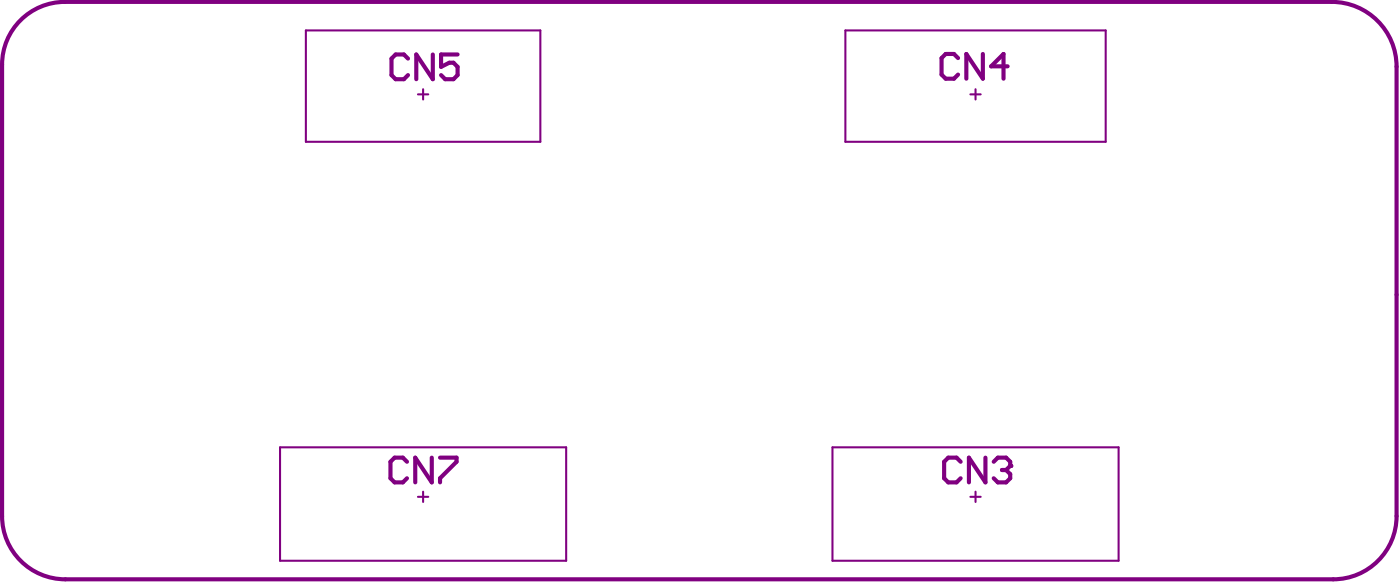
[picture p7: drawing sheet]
<svg xmlns="http://www.w3.org/2000/svg" width="225mm" height="94mm" viewBox="0 0 225 94" stroke-linecap="round" stroke-linejoin="round" font-family="sans-serif">
<path d="M49.3 4.9h37.7v17.9h-37.7zM67.3 15.2h1.7M68.1 14.4v1.6M136.1 4.9h41.9v17.9h-41.9zM156.2 15.2h1.7M157.1 14.4v1.6M45.1 72h46.1v18.3h-46.1zM67.3 80h1.7M68.1 79.1v1.7M134 72h46.1v18.3h-46.1zM156.2 80h1.7M157.1 79.1v1.7" fill="none" stroke="#800080" stroke-width=".33"/>
<path d="M154.3 9.3l-.7-.6h-1.3l-.7 .6v2.7l.7 .7h1.3l.7-.7M158.3 8.7v4l-2.7-4v4M162.2 10.7h-2.6l2-2v4M154.7 74.3l-.7-.6h-1.3l-.7 .6v2.7l.7 .6h1.3l.7-.6M158.7 73.7v3.9l-2.7-3.9v3.9M160 74.3l.7-.6h1.3l.7 .6v.7" fill="none" stroke="#800080" stroke-width=".66"/>
<circle cx="162.7" cy="75" r=".33" fill="#800080"/>
<path d="M2.9 3.7a10.1 10.1 0 0 1 7.6-3.4h203.9a10.4 10.4 0 0 1 10.5 10.4v72.4a10.2 10.2 0 0 1-10.2 10.1h-204.2a10.2 10.2 0 0 1-10.2-10.1v-72.7a10 10 0 0 1 2.6-6.7zM65.7 9.4l-.7-.6h-1.3l-.7 .6v2.7l.7 .7h1.3l.7-.7M69.7 8.8v4l-2.7-4v4M73.7 8.8h-2.7v2l1.3-.7h.7l.7 .7v1.3l-.7 .7h-1.3l-.7-.7M65.5 74.3l-.6-.6h-1.4l-.6 .6v2.7l.6 .6h1.4l.6-.6M69.5 73.7v3.9l-2.6-3.9v3.9M70.9 73.7h2.6v.6l-2.6 2.7v.6M161.3 75.7h.7M162 75.7l.7 .6v.7l-.7 .6h-1.3l-.7-.6M162.7 75l-.7 .7" fill="none" stroke="#800080" stroke-width=".66"/>
</svg>
